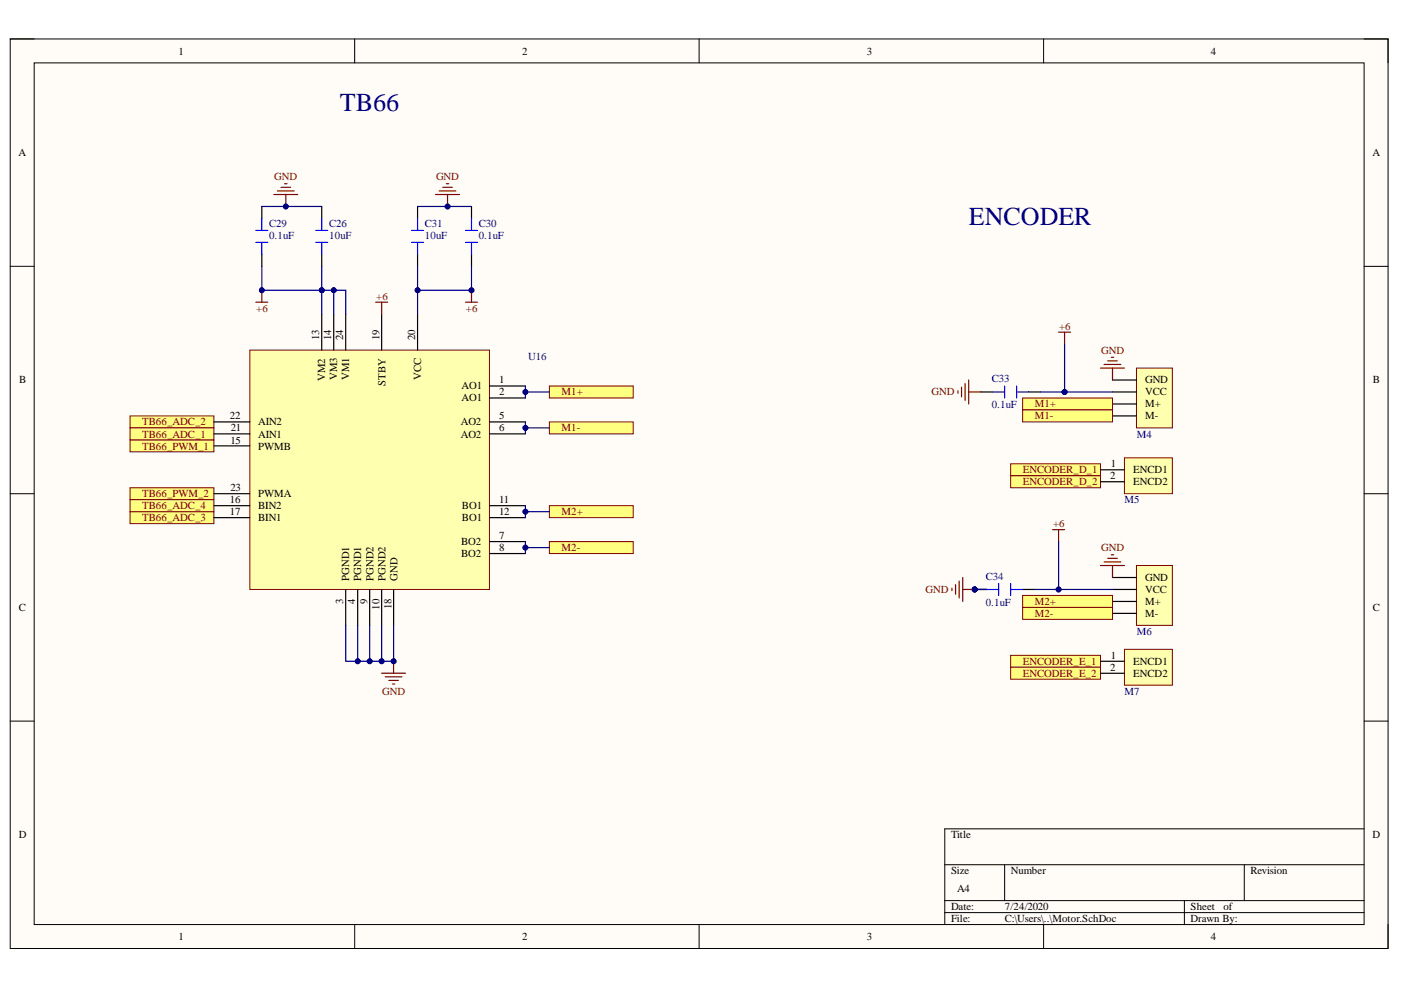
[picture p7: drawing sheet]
<svg xmlns="http://www.w3.org/2000/svg" width="297mm" height="210mm" viewBox="0 0 297 210" stroke-linecap="round" stroke-linejoin="round" font-family="sans-serif">
<defs><g id="words">
<g font-size="5.5" fill="#000080">
<text x="72.1" y="23.6">TB66</text>
<text x="205.4" y="47.6">ENCODER</text>
</g>
<g font-size="2.3">
<text x="37.9" y="11.6">1</text>
<text x="110.7" y="11.6">2</text>
<text x="183.8" y="11.6">3</text>
<text x="256.7" y="11.6">4</text>
<text x="3.9" y="33.1">A</text>
<text x="291" y="33.1">A</text>
<text x="67.7" y="72.2" transform="rotate(-90 67.7 72.2)">13</text>
<text x="70.2" y="72.2" transform="rotate(-90 70.2 72.2)">14</text>
<text x="72.8" y="72.2" transform="rotate(-90 72.8 72.2)">24</text>
<text x="80.5" y="72.2" transform="rotate(-90 80.5 72.2)">19</text>
<text x="88.1" y="72.2" transform="rotate(-90 88.1 72.2)">20</text>
<text x="4.1" y="81.3">B</text>
<text x="69" y="80.8" transform="rotate(-90 69 80.8)">VM2</text>
<text x="71.5" y="80.6" transform="rotate(-90 71.5 80.6)">VM3</text>
<text x="74" y="80.5" transform="rotate(-90 74 80.5)">VM1</text>
<text x="81.7" y="81.8" transform="rotate(-90 81.7 81.8)">STBY</text>
<text x="89.3" y="80.6" transform="rotate(-90 89.3 80.6)">VCC</text>
<text x="97.9" y="82.6">AO1</text>
<text x="105.8" y="81.3">1</text>
<text x="105.8" y="83.8">2</text>
<text x="242.8" y="81.3">GND</text>
<text x="242.8" y="83.8">VCC</text>
<text x="291" y="81.3">B</text>
<text x="48.8" y="88.9">22</text>
<text x="97.9" y="85.1">AO1</text>
<text x="105.8" y="88.9">5</text>
<text x="242.8" y="86.4">M+</text>
<text x="242.8" y="88.9">M-</text>
<text x="48.8" y="94">15</text>
<text x="48.9" y="91.4">21</text>
<text x="54.8" y="90.2">AIN2</text>
<text x="54.8" y="92.8">AIN1</text>
<text x="54.8" y="95.3">PWMB</text>
<text x="97.7" y="90.2">AO2</text>
<text x="97.7" y="92.8">AO2</text>
<text x="105.8" y="91.4">6</text>
<text x="235.4" y="101.6">2</text>
<text x="235.5" y="99.1">1</text>
<text x="240.3" y="100.4">ENCD1</text>
<text x="48.8" y="106.7">16</text>
<text x="48.8" y="104.2">23</text>
<text x="54.8" y="105.4">PWMA</text>
<text x="54.8" y="108">BIN2</text>
<text x="97.9" y="108">BO1</text>
<text x="105.8" y="106.7">11</text>
<text x="240.3" y="102.9">ENCD2</text>
<text x="48.8" y="109.2">17</text>
<text x="54.8" y="110.5">BIN1</text>
<text x="97.9" y="110.5">BO1</text>
<text x="105.8" y="109.2">12</text>
<text x="97.8" y="115.6">BO2</text>
<text x="97.8" y="118.1">BO2</text>
<text x="105.8" y="114.3">7</text>
<text x="105.8" y="116.8">8</text>
<text x="74" y="123.2" transform="rotate(-90 74 123.2)">PGND1</text>
<text x="76.6" y="123.2" transform="rotate(-90 76.6 123.2)">PGND1</text>
<text x="79.2" y="123.2" transform="rotate(-90 79.2 123.2)">PGND2</text>
<text x="81.7" y="123.2" transform="rotate(-90 81.7 123.2)">PGND2</text>
<text x="84.3" y="123.2" transform="rotate(-90 84.3 123.2)">GND</text>
<text x="242.8" y="123.2">GND</text>
<text x="242.8" y="125.7">VCC</text>
<text x="4" y="129.5">C</text>
<text x="72.8" y="128" transform="rotate(-90 72.8 128)">3</text>
<text x="75.3" y="128.1" transform="rotate(-90 75.3 128.1)">4</text>
<text x="77.9" y="128.1" transform="rotate(-90 77.9 128.1)">9</text>
<text x="80.5" y="129.2" transform="rotate(-90 80.5 129.2)">10</text>
<text x="83" y="129.2" transform="rotate(-90 83 129.2)">18</text>
<text x="242.8" y="128.2">M+</text>
<text x="242.8" y="130.8">M-</text>
<text x="291" y="129.5">C</text>
<text x="235.4" y="142.2">2</text>
<text x="235.5" y="139.7">1</text>
<text x="240.3" y="141">ENCD1</text>
<text x="240.3" y="143.5">ENCD2</text>
<text x="4" y="177.7">D</text>
<text x="201.6" y="177.7">Title</text>
<text x="291" y="177.7">D</text>
<text x="201.6" y="185.4">Size</text>
<text x="214.3" y="185.4">Number</text>
<text x="265.1" y="185.4">Revision</text>
<text x="202.9" y="189.2">A4</text>
<text x="201.6" y="193">Date:</text>
<text x="201.6" y="195.5">File:</text>
<text x="213" y="193">7/24/2020</text>
<text x="213" y="195.5">C:\Users\..\Motor.SchDoc</text>
<text x="252.4" y="193">Sheet</text>
<text x="252.4" y="195.5">Drawn By:</text>
<text x="259.4" y="193">of</text>
<text x="37.9" y="199.3">1</text>
<text x="110.7" y="199.3">2</text>
<text x="183.8" y="199.3">3</text>
<text x="256.7" y="199.3">4</text>
</g>
<g font-size="2.3" fill="#800000">
<text x="58.1" y="38.2">GND</text>
<text x="92.5" y="38.2">GND</text>
<text x="79.8" y="63.6">+6</text>
<text x="54.3" y="66.1">+6</text>
<text x="98.8" y="66.1">+6</text>
<text x="224.5" y="69.9">+6</text>
<text x="233.5" y="75">GND</text>
<text x="119.1" y="83.8">M1+</text>
<text x="197.5" y="83.8">GND</text>
<text x="219.4" y="86.4">M1+</text>
<text x="219.4" y="88.9">M1-</text>
<text x="30.2" y="90.2">TB66_ADC_2</text>
<text x="30.2" y="95.3">TB66_PWM_1</text>
<text x="30.2" y="92.8">TB66_ADC_1</text>
<text x="119.1" y="91.4">M1-</text>
<text x="216.8" y="100.4">ENCODER_D_1</text>
<text x="30.2" y="105.4">TB66_PWM_2</text>
<text x="30.2" y="108">TB66_ADC_4</text>
<text x="216.8" y="102.9">ENCODER_D_2</text>
<text x="30.2" y="110.5">TB66_ADC_3</text>
<text x="119.1" y="109.2">M2+</text>
<text x="223.3" y="111.8">+6</text>
<text x="119.1" y="116.8">M2-</text>
<text x="233.5" y="116.8">GND</text>
<text x="196.2" y="125.7">GND</text>
<text x="219.4" y="128.2">M2+</text>
<text x="219.4" y="130.8">M2-</text>
<text x="216.8" y="141">ENCODER_E_1</text>
<text x="216.8" y="143.5">ENCODER_E_2</text>
<text x="81" y="147.3">GND</text>
</g>
<g font-size="2.3" fill="#000080">
<text x="57" y="48">C29</text>
<text x="57" y="50.6">0.1uF</text>
<text x="69.8" y="48">C26</text>
<text x="69.8" y="50.6">10uF</text>
<text x="90.1" y="48">C31</text>
<text x="90.1" y="50.6">10uF</text>
<text x="101.5" y="48">C30</text>
<text x="101.5" y="50.6">0.1uF</text>
<text x="112" y="76.2">U16</text>
<text x="210.3" y="81">C33</text>
<text x="210.3" y="86.6">0.1uF</text>
<text x="241" y="92.8">M4</text>
<text x="238.4" y="106.7">M5</text>
<text x="209" y="122.9">C34</text>
<text x="209" y="128.5">0.1uF</text>
<text x="241" y="134.6">M6</text>
<text x="238.4" y="147.3">M7</text>
</g>
</g></defs>
<path d="M2.2 8.3h292.1v192.8h-292.1z" fill-rule="evenodd" fill="#fffcf8"/>
<path d="M2.2 8.3h292.1v192.8h-292.1z" fill="none" stroke="#000" stroke-width=".21"/>
<path d="M7.2 13.3h282v182.7h-282z" fill-rule="evenodd" fill="#fffcf8"/>
<g fill="none" stroke="#000" stroke-width=".21">
<path d="M2.2 8.3h5M7.2 13.3h282v182.7h-282zM75.2 8.3v5M148.2 8.3v5M221.3 8.3v5M289.2 8.3h5.1v5M2.2 56.5h5M289.2 56.5h5.1M2.2 104.7h5M289.2 104.7h5.1M2.2 152.9h5M289.2 152.9h5.1"/>
<path d="M289.2 175.7h-88.9v20.3M75.2 196v5.1M148.2 196v5.1M200.3 183.3h88.9M200.3 191h88.9M200.3 193.5h88.9M213 183.3v7.7M221.3 196v5.1M251.1 191v5M263.8 183.3v7.7M294.3 196v5.1"/>
</g>
<path d="M27.6 88.2h17.7v2.5h-17.7z" fill-rule="evenodd" fill="#ffff80"/>
<path d="M27.6 88.2h17.7v2.5h-17.7z" fill="none" stroke="#800000" stroke-width=".21"/>
<path d="M27.6 93.3h17.7v2.5h-17.7z" fill-rule="evenodd" fill="#ffff80"/>
<path d="M27.6 93.3h17.7v2.5h-17.7z" fill="none" stroke="#800000" stroke-width=".21"/>
<path d="M27.6 90.7h17.7v2.6h-17.7z" fill-rule="evenodd" fill="#ffff80"/>
<path d="M27.6 90.7h17.7v2.6h-17.7z" fill="none" stroke="#800000" stroke-width=".21"/>
<path d="M27.6 103.4h17.7v2.5h-17.7z" fill-rule="evenodd" fill="#ffff80"/>
<path d="M27.6 103.4h17.7v2.5h-17.7z" fill="none" stroke="#800000" stroke-width=".21"/>
<path d="M27.6 108.5h17.7v2.5h-17.7z" fill-rule="evenodd" fill="#ffff80"/>
<path d="M27.6 108.5h17.7v2.5h-17.7z" fill="none" stroke="#800000" stroke-width=".21"/>
<path d="M27.6 105.9h17.7v2.6h-17.7z" fill-rule="evenodd" fill="#ffff80"/>
<path d="M27.6 105.9h17.7v2.6h-17.7z" fill="none" stroke="#800000" stroke-width=".21"/>
<path d="M54.2 64.1h2.6M55.5 61.5v2.6" fill="none" stroke="#800000" stroke-width=".25"/>
<circle cx="55.5" cy="61.5" r=".51" fill="#000080"/>
<circle cx="55.5" cy="61.5" r=".51" fill="none" stroke="#000080" stroke-width=".21"/>
<path d="M59.6 39.7h2M60.3 39h.5M58.1 41.2h5M58.8 40.5h3.6M60.6 41.2v2.6" fill="none" stroke="#800000" stroke-width=".25"/>
<circle cx="60.6" cy="43.8" r=".51" fill="#000080"/>
<circle cx="60.6" cy="43.8" r=".51" fill="none" stroke="#000080" stroke-width=".21"/>
<path d="M93.9 39.7h2M94.6 39h.5M92.3 41.2h5.1M93.1 40.5h3.6M94.9 41.2v2.6" fill="none" stroke="#800000" stroke-width=".25"/>
<circle cx="94.9" cy="43.8" r=".51" fill="#000080"/>
<circle cx="94.9" cy="43.8" r=".51" fill="none" stroke="#000080" stroke-width=".21"/>
<path d="M116.5 81.8h17.8v2.6h-17.8z" fill-rule="evenodd" fill="#ffff80"/>
<path d="M116.5 81.8h17.8v2.6h-17.8z" fill="none" stroke="#800000" stroke-width=".21"/>
<path d="M116.5 89.5h17.8v2.5h-17.8z" fill-rule="evenodd" fill="#ffff80"/>
<path d="M116.5 89.5h17.8v2.5h-17.8z" fill="none" stroke="#800000" stroke-width=".21"/>
<path d="M116.5 107.2h17.8v2.6h-17.8z" fill-rule="evenodd" fill="#ffff80"/>
<path d="M116.5 107.2h17.8v2.6h-17.8z" fill="none" stroke="#800000" stroke-width=".21"/>
<path d="M116.5 114.8h17.8v2.6h-17.8z" fill-rule="evenodd" fill="#ffff80"/>
<path d="M116.5 114.8h17.8v2.6h-17.8z" fill="none" stroke="#800000" stroke-width=".21"/>
<path d="M80.9 142.7h5.1M81.7 143.5h3.5M82.4 144.3h2.1M83.2 145h.5M83.5 140.2v2.5" fill="none" stroke="#800000" stroke-width=".25"/>
<circle cx="83.5" cy="140.2" r=".51" fill="#000080"/>
<circle cx="83.5" cy="140.2" r=".51" fill="none" stroke="#000080" stroke-width=".21"/>
<path d="M53 74.2h50.8v50.8h-50.8z" fill-rule="evenodd" fill="#ffffb0"/>
<path d="M53 74.2h50.8v50.8h-50.8z" fill="none" stroke="#800000" stroke-width=".21"/>
<g fill="none" stroke="#000" stroke-width=".25">
<path d="M55.5 43.8v2.5M55.5 53.9v2.6M100 43.8v2.5M100 53.9v2.6M68.2 66.6v7.6M70.8 66.6v7.6M73.3 66.6v7.6M80.9 66.6v7.6M88.5 66.6v7.6M45.3 89.5h7.7M45.3 92h7.7M45.3 94.5h7.7"/>
<path d="M103.8 81.8h7.6M103.8 84.4h7.6M103.8 89.5h7.6M103.8 92h7.6M45.3 107.2h7.7M45.3 109.8h7.7M45.3 104.7h7.7M103.8 114.8h7.6M103.8 117.4h7.6M103.8 107.2h7.6M103.8 109.8h7.6M73.3 125v7.6"/>
<path d="M75.8 125v7.6M78.4 125v7.6M80.9 125v7.6M83.5 125v7.6"/>
</g>
<path d="M54.2 51.4h2.6M54.2 48.9h2.6M55.5 46.3v2.6M55.5 51.4v2.5M98.7 51.4h2.5M98.7 48.9h2.5M100 46.3v2.6M100 51.4v2.5" fill="none" stroke="#00f" stroke-width=".25"/>
<circle cx="206.7" cy="125" r=".51" fill="#000080"/>
<circle cx="206.7" cy="125" r=".51" fill="none" stroke="#000080" stroke-width=".21"/>
<path d="M206.7 125h2.5" fill="none" stroke="#000" stroke-width=".25"/>
<circle cx="206.7" cy="125" r=".51" fill="#000080"/>
<circle cx="206.7" cy="125" r=".51" fill="none" stroke="#000080" stroke-width=".21"/>
<path d="M207.9 83.1h2.6M218.1 83.1h2.5M216.8 125h2.6" fill="none" stroke="#000" stroke-width=".25"/>
<path d="M210.5 83.1h2.5M213 81.8v2.6M215.5 83.1h2.6M215.5 81.8v2.6M209.2 125h2.5M211.7 123.7v2.5M214.3 125h2.5M214.3 123.7v2.5" fill="none" stroke="#00f" stroke-width=".25"/>
<path d="M201.8 124.7v.5M202.6 124v2M203.4 123.2v3.6M204.1 122.4v5.1M204.1 125h2.6" fill="none" stroke="#800000" stroke-width=".25"/>
<circle cx="206.7" cy="125" r=".51" fill="#000080"/>
<circle cx="206.7" cy="125" r=".51" fill="none" stroke="#000080" stroke-width=".21"/>
<path d="M98.7 64.1h2.5M100 61.5v2.6M224.4 70.4h2.6M225.7 70.4v2.6M203.1 82.9v.5M203.9 82.1v2M204.6 81.3v3.6M205.4 80.6v5.1M205.4 83.1h2.5M223.2 112.3h2.5M224.4 112.3v2.5" fill="none" stroke="#800000" stroke-width=".25"/>
<path d="M68.2 43.8v2.5M68.2 53.9v2.6M88.5 43.8v2.5M88.5 53.9v2.6" fill="none" stroke="#000" stroke-width=".25"/>
<path d="M66.9 51.4h2.6M66.9 48.9h2.6M68.2 46.3v2.6M68.2 51.4v2.5M87.3 51.4h2.5M87.3 48.9h2.5M88.5 46.3v2.6M88.5 51.4v2.5" fill="none" stroke="#00f" stroke-width=".25"/>
<circle cx="100" cy="61.5" r=".51" fill="#000080"/>
<circle cx="100" cy="61.5" r=".51" fill="none" stroke="#000080" stroke-width=".21"/>
<path d="M79.6 64.1h2.6M80.9 64.1v2.5" fill="none" stroke="#800000" stroke-width=".25"/>
<path d="M241 78h7.6v12.7h-7.6z" fill-rule="evenodd" fill="#ffffb0"/>
<path d="M241 78h7.6v12.7h-7.6z" fill="none" stroke="#800000" stroke-width=".21"/>
<path d="M235.9 80.6h5.1M235.9 83.1h5.1M235.9 85.7h5.1M235.9 88.2h5.1" fill="none" stroke="#000" stroke-width=".25"/>
<path d="M241 119.9h7.6v12.7h-7.6z" fill-rule="evenodd" fill="#ffffb0"/>
<path d="M241 119.9h7.6v12.7h-7.6z" fill="none" stroke="#800000" stroke-width=".21"/>
<path d="M235.9 122.4h5.1M235.9 125h5.1M235.9 127.5h5.1M235.9 130.1h5.1" fill="none" stroke="#000" stroke-width=".25"/>
<path d="M216.8 126.2h19.1v2.6h-19.1z" fill-rule="evenodd" fill="#ffff80"/>
<path d="M216.8 126.2h19.1v2.6h-19.1z" fill="none" stroke="#800000" stroke-width=".21"/>
<path d="M216.8 128.8h19.1v2.5h-19.1z" fill-rule="evenodd" fill="#ffff80"/>
<path d="M216.8 128.8h19.1v2.5h-19.1z" fill="none" stroke="#800000" stroke-width=".21"/>
<path d="M214.3 138.9h19v2.6h-19z" fill-rule="evenodd" fill="#ffff80"/>
<path d="M214.3 138.9h19v2.6h-19z" fill="none" stroke="#800000" stroke-width=".21"/>
<path d="M214.3 141.5h19v2.5h-19z" fill-rule="evenodd" fill="#ffff80"/>
<path d="M214.3 141.5h19v2.5h-19z" fill="none" stroke="#800000" stroke-width=".21"/>
<path d="M233.3 78h5.1M234.1 77.3h3.5M234.9 76.5h2M235.6 75.8h.5M235.9 78v2.6M233.3 119.9h5.1M234.1 119.1h3.5M234.9 118.4h2M235.6 117.6h.5M235.9 119.9v2.5" fill="none" stroke="#800000" stroke-width=".25"/>
<path d="M214.3 98.3h19v2.6h-19z" fill-rule="evenodd" fill="#ffff80"/>
<path d="M214.3 98.3h19v2.6h-19z" fill="none" stroke="#800000" stroke-width=".21"/>
<path d="M214.3 100.9h19v2.5h-19z" fill-rule="evenodd" fill="#ffff80"/>
<path d="M214.3 100.9h19v2.5h-19z" fill="none" stroke="#800000" stroke-width=".21"/>
<path d="M216.8 84.4h19.1v2.5h-19.1z" fill-rule="evenodd" fill="#ffff80"/>
<path d="M216.8 84.4h19.1v2.5h-19.1z" fill="none" stroke="#800000" stroke-width=".21"/>
<path d="M216.8 86.9h19.1v2.6h-19.1z" fill-rule="evenodd" fill="#ffff80"/>
<path d="M216.8 86.9h19.1v2.6h-19.1z" fill="none" stroke="#800000" stroke-width=".21"/>
<path d="M238.4 97.1h10.2v7.6h-10.2z" fill-rule="evenodd" fill="#ffffb0"/>
<path d="M238.4 97.1h10.2v7.6h-10.2z" fill="none" stroke="#800000" stroke-width=".21"/>
<path d="M233.3 99.6h5.1M233.3 102.1h5.1" fill="none" stroke="#000" stroke-width=".25"/>
<path d="M238.4 137.7h10.2v7.6h-10.2z" fill-rule="evenodd" fill="#ffffb0"/>
<path d="M238.4 137.7h10.2v7.6h-10.2z" fill="none" stroke="#800000" stroke-width=".21"/>
<path d="M233.3 140.2h5.1M233.3 142.7h5.1" fill="none" stroke="#000" stroke-width=".25"/>
<path d="M55.5 43.8h12.7" fill="none" stroke="#000080" stroke-width=".25"/>
<circle cx="60.6" cy="43.8" r=".51" fill="#000080"/>
<circle cx="60.6" cy="43.8" r=".51" fill="none" stroke="#000080" stroke-width=".21"/>
<path d="M111.4 81.8v1.3" fill="none" stroke="#000080" stroke-width=".25"/>
<circle cx="111.4" cy="83.1" r=".51" fill="#000080"/>
<circle cx="111.4" cy="83.1" r=".51" fill="none" stroke="#000080" stroke-width=".21"/>
<path d="M116.5 83.1h-5.1v1.3" fill="none" stroke="#000080" stroke-width=".25"/>
<circle cx="111.4" cy="83.1" r=".51" fill="#000080"/>
<circle cx="111.4" cy="83.1" r=".51" fill="none" stroke="#000080" stroke-width=".21"/>
<path d="M111.4 90.7v1.3" fill="none" stroke="#000080" stroke-width=".25"/>
<circle cx="111.4" cy="90.7" r=".51" fill="#000080"/>
<circle cx="111.4" cy="90.7" r=".51" fill="none" stroke="#000080" stroke-width=".21"/>
<path d="M111.4 89.5v1.2h5.1" fill="none" stroke="#000080" stroke-width=".25"/>
<circle cx="111.4" cy="90.7" r=".51" fill="#000080"/>
<circle cx="111.4" cy="90.7" r=".51" fill="none" stroke="#000080" stroke-width=".21"/>
<path d="M111.4 107.2v2.6" fill="none" stroke="#000080" stroke-width=".25"/>
<circle cx="111.4" cy="108.5" r=".51" fill="#000080"/>
<circle cx="111.4" cy="108.5" r=".51" fill="none" stroke="#000080" stroke-width=".21"/>
<path d="M111.4 108.5h5.1" fill="none" stroke="#000080" stroke-width=".25"/>
<circle cx="111.4" cy="108.5" r=".51" fill="#000080"/>
<circle cx="111.4" cy="108.5" r=".51" fill="none" stroke="#000080" stroke-width=".21"/>
<path d="M111.4 114.8v2.6" fill="none" stroke="#000080" stroke-width=".25"/>
<circle cx="111.4" cy="116.1" r=".51" fill="#000080"/>
<circle cx="111.4" cy="116.1" r=".51" fill="none" stroke="#000080" stroke-width=".21"/>
<path d="M111.4 116.1h5.1" fill="none" stroke="#000080" stroke-width=".25"/>
<circle cx="111.4" cy="116.1" r=".51" fill="#000080"/>
<circle cx="111.4" cy="116.1" r=".51" fill="none" stroke="#000080" stroke-width=".21"/>
<path d="M73.3 132.6v7.6h10.2v-7.6" fill="none" stroke="#000080" stroke-width=".25"/>
<circle cx="75.8" cy="140.2" r=".51" fill="#000080"/>
<circle cx="75.8" cy="140.2" r=".51" fill="none" stroke="#000080" stroke-width=".21"/>
<circle cx="78.4" cy="140.2" r=".51" fill="#000080"/>
<circle cx="78.4" cy="140.2" r=".51" fill="none" stroke="#000080" stroke-width=".21"/>
<circle cx="80.9" cy="140.2" r=".51" fill="#000080"/>
<circle cx="80.9" cy="140.2" r=".51" fill="none" stroke="#000080" stroke-width=".21"/>
<circle cx="83.5" cy="140.2" r=".51" fill="#000080"/>
<circle cx="83.5" cy="140.2" r=".51" fill="none" stroke="#000080" stroke-width=".21"/>
<path d="M80.9 132.6v7.6" fill="none" stroke="#000080" stroke-width=".25"/>
<circle cx="80.9" cy="140.2" r=".51" fill="#000080"/>
<circle cx="80.9" cy="140.2" r=".51" fill="none" stroke="#000080" stroke-width=".21"/>
<path d="M78.4 132.6v7.6" fill="none" stroke="#000080" stroke-width=".25"/>
<circle cx="78.4" cy="140.2" r=".51" fill="#000080"/>
<circle cx="78.4" cy="140.2" r=".51" fill="none" stroke="#000080" stroke-width=".21"/>
<path d="M75.8 132.6v7.6" fill="none" stroke="#000080" stroke-width=".25"/>
<circle cx="75.8" cy="140.2" r=".51" fill="#000080"/>
<circle cx="75.8" cy="140.2" r=".51" fill="none" stroke="#000080" stroke-width=".21"/>
<path d="M70.8 61.5v5.1" fill="none" stroke="#000080" stroke-width=".25"/>
<circle cx="70.8" cy="61.5" r=".51" fill="#000080"/>
<circle cx="70.8" cy="61.5" r=".51" fill="none" stroke="#000080" stroke-width=".21"/>
<path d="M88.5 43.8h11.5" fill="none" stroke="#000080" stroke-width=".25"/>
<circle cx="94.9" cy="43.8" r=".51" fill="#000080"/>
<circle cx="94.9" cy="43.8" r=".51" fill="none" stroke="#000080" stroke-width=".21"/>
<path d="M55.5 56.5v5h12.7" fill="none" stroke="#000080" stroke-width=".25"/>
<circle cx="55.5" cy="61.5" r=".51" fill="#000080"/>
<circle cx="55.5" cy="61.5" r=".51" fill="none" stroke="#000080" stroke-width=".21"/>
<circle cx="68.2" cy="61.5" r=".51" fill="#000080"/>
<circle cx="68.2" cy="61.5" r=".51" fill="none" stroke="#000080" stroke-width=".21"/>
<path d="M220.6 83.1h5.1" fill="none" stroke="#000080" stroke-width=".25"/>
<circle cx="225.7" cy="83.1" r=".51" fill="#000080"/>
<circle cx="225.7" cy="83.1" r=".51" fill="none" stroke="#000080" stroke-width=".21"/>
<path d="M225.7 73v10.1" fill="none" stroke="#000080" stroke-width=".25"/>
<circle cx="225.7" cy="83.1" r=".51" fill="#000080"/>
<circle cx="225.7" cy="83.1" r=".51" fill="none" stroke="#000080" stroke-width=".21"/>
<path d="M206.7 125h2.5" fill="none" stroke="#000080" stroke-width=".25"/>
<circle cx="206.7" cy="125" r=".51" fill="#000080"/>
<circle cx="206.7" cy="125" r=".51" fill="none" stroke="#000080" stroke-width=".21"/>
<path d="M68.2 66.6v-5.1h5.1v5.1" fill="none" stroke="#000080" stroke-width=".25"/>
<circle cx="70.8" cy="61.5" r=".51" fill="#000080"/>
<circle cx="70.8" cy="61.5" r=".51" fill="none" stroke="#000080" stroke-width=".21"/>
<circle cx="68.2" cy="61.5" r=".51" fill="#000080"/>
<circle cx="68.2" cy="61.5" r=".51" fill="none" stroke="#000080" stroke-width=".21"/>
<path d="M68.2 56.5v5" fill="none" stroke="#000080" stroke-width=".25"/>
<circle cx="68.2" cy="61.5" r=".51" fill="#000080"/>
<circle cx="68.2" cy="61.5" r=".51" fill="none" stroke="#000080" stroke-width=".21"/>
<path d="M100 56.5v5h-11.5v5.1" fill="none" stroke="#000080" stroke-width=".25"/>
<circle cx="100" cy="61.5" r=".51" fill="#000080"/>
<circle cx="100" cy="61.5" r=".51" fill="none" stroke="#000080" stroke-width=".21"/>
<circle cx="88.5" cy="61.5" r=".51" fill="#000080"/>
<circle cx="88.5" cy="61.5" r=".51" fill="none" stroke="#000080" stroke-width=".21"/>
<path d="M88.5 56.5v5" fill="none" stroke="#000080" stroke-width=".25"/>
<circle cx="88.5" cy="61.5" r=".51" fill="#000080"/>
<circle cx="88.5" cy="61.5" r=".51" fill="none" stroke="#000080" stroke-width=".21"/>
<path d="M206.7 125h2.5" fill="none" stroke="#000080" stroke-width=".25"/>
<circle cx="206.7" cy="125" r=".51" fill="#000080"/>
<circle cx="206.7" cy="125" r=".51" fill="none" stroke="#000080" stroke-width=".21"/>
<path d="M224.4 114.8v10.2h-5" fill="none" stroke="#000080" stroke-width=".25"/>
<circle cx="224.4" cy="125" r=".51" fill="#000080"/>
<circle cx="224.4" cy="125" r=".51" fill="none" stroke="#000080" stroke-width=".21"/>
<path d="M224.4 125h11.5" fill="none" stroke="#000080" stroke-width=".25"/>
<circle cx="224.4" cy="125" r=".51" fill="#000080"/>
<circle cx="224.4" cy="125" r=".51" fill="none" stroke="#000080" stroke-width=".21"/>
<path d="M225.7 83.1h10.2" fill="none" stroke="#000080" stroke-width=".25"/>
<circle cx="225.7" cy="83.1" r=".51" fill="#000080"/>
<circle cx="225.7" cy="83.1" r=".51" fill="none" stroke="#000080" stroke-width=".21"/>
<use href="#words"/>
</svg>
